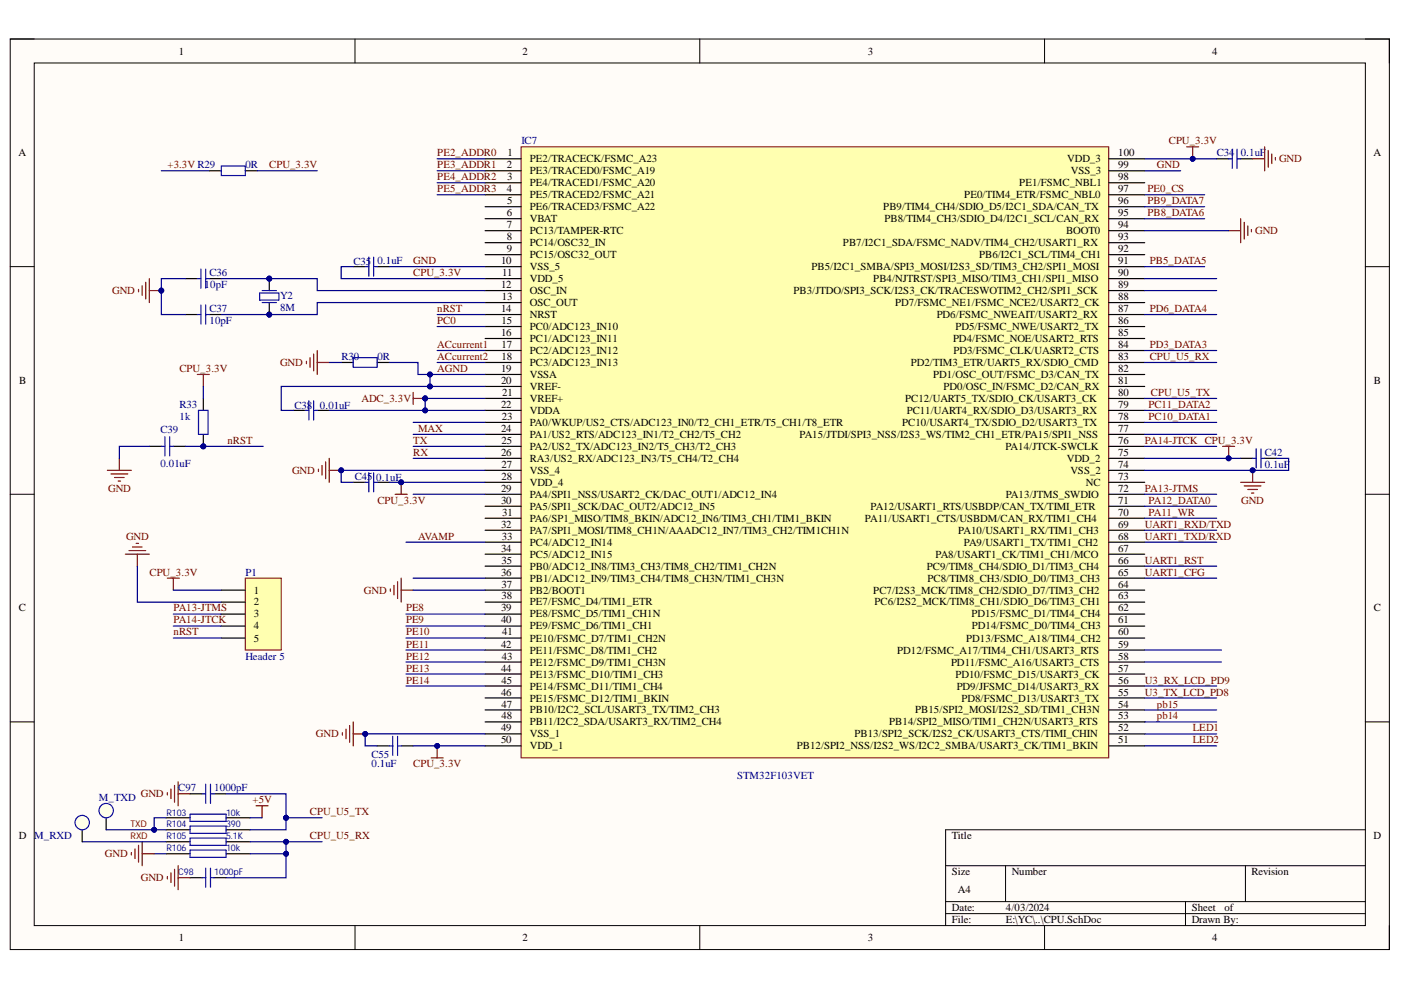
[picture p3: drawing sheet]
<svg xmlns="http://www.w3.org/2000/svg" width="297mm" height="210mm" viewBox="0 0 297 210" stroke-linecap="round" stroke-linejoin="round" font-family="sans-serif">
<defs><g id="words">
<g font-size="2.3">
<text x="37.9" y="11.6">1</text>
<text x="110.8" y="11.6">2</text>
<text x="184" y="11.6">3</text>
<text x="257" y="11.6">4</text>
<text x="3.9" y="33.1">A</text>
<text x="107.4" y="35.7">2</text>
<text x="107.6" y="33.1">1</text>
<text x="112.3" y="34.4">PE2/TRACECK/FSMC_A23</text>
<text x="226.3" y="34.4">VDD_3</text>
<text x="237.1" y="35.7">99</text>
<text x="237.1" y="33.1">100</text>
<text x="291.2" y="33.1">A</text>
<text x="107.4" y="40.7">4</text>
<text x="107.5" y="38.2">3</text>
<text x="112.3" y="36.9">PE3/TRACED0/FSMC_A19</text>
<text x="112.3" y="39.5">PE4/TRACED1/FSMC_A20</text>
<text x="216.1" y="39.5">PE1/FSMC_NBL1</text>
<text x="227" y="36.9">VSS_3</text>
<text x="237.1" y="40.7">97</text>
<text x="237.1" y="38.2">98</text>
<text x="107.4" y="45.8">6</text>
<text x="107.5" y="43.3">5</text>
<text x="112.3" y="42">PE5/TRACED2/FSMC_A21</text>
<text x="112.3" y="44.5">PE6/TRACED3/FSMC_A22</text>
<text x="112.3" y="47.1">VBAT</text>
<text x="187.3" y="44.5">PB9/TIM4_CH4/SDIO_D5/I2C1_SDA/CAN_TX</text>
<text x="187.5" y="47.1">PB8/TIM4_CH3/SDIO_D4/I2C1_SCL/CAN_RX</text>
<text x="204.4" y="42">PE0/TIM4_ETR/FSMC_NBL0</text>
<text x="237.1" y="45.8">95</text>
<text x="237.1" y="43.3">96</text>
<text x="107.4" y="48.3">7</text>
<text x="107.4" y="51">8</text>
<text x="107.4" y="53.5">9</text>
<text x="112.3" y="49.7">PC13/TAMPER-RTC</text>
<text x="112.3" y="52.2">PC14/OSC32_IN</text>
<text x="178.7" y="52.2">PB7/I2C1_SDA/FSMC_NADV/TIM4_CH2/USART1_RX</text>
<text x="226" y="49.7">BOOT0</text>
<text x="237.1" y="53.5">92</text>
<text x="237.1" y="51">93</text>
<text x="237.1" y="48.3">94</text>
<text x="106.2" y="56">10</text>
<text x="106.5" y="58.6">11</text>
<text x="112.3" y="54.8">PC15/OSC32_OUT</text>
<text x="112.3" y="57.3">VSS_5</text>
<text x="112.3" y="59.8">VDD_5</text>
<text x="172" y="57.3">PB5/I2C1_SMBA/SPI3_MOSI/I2S3_SD/TIM3_CH2/SPI1_MOSI</text>
<text x="185.2" y="59.8">PB4/NJTRST/SPI3_MISO/TIM3_CH1/SPI1_MISO</text>
<text x="207.6" y="54.8">PB6/I2C1_SCL/TIM4_CH1</text>
<text x="237.1" y="58.6">90</text>
<text x="237.1" y="56">91</text>
<text x="106.2" y="61.1">12</text>
<text x="106.4" y="63.6">13</text>
<text x="112.3" y="62.4">OSC_IN</text>
<text x="112.3" y="64.9">OSC_OUT</text>
<text x="168.2" y="62.4">PB3/JTDO/SPI3_SCK/I2S3_CK/TRACESWOTIM2_CH2/SPI1_SCK</text>
<text x="189.8" y="64.9">PD7/FSMC_NE1/FSMC_NCE2/USART2_CK</text>
<text x="237.1" y="63.6">88</text>
<text x="237.1" y="61.1">89</text>
<text x="106.2" y="66.2">14</text>
<text x="106.2" y="71.2">16</text>
<text x="106.3" y="68.7">15</text>
<text x="112.3" y="67.4">NRST</text>
<text x="112.3" y="70">PC0/ADC123_IN10</text>
<text x="198.6" y="67.4">PD6/FSMC_NWEAIT/USART2_RX</text>
<text x="202.6" y="70">PD5/FSMC_NWE/USART2_TX</text>
<text x="237.1" y="71.2">85</text>
<text x="237.1" y="68.7">86</text>
<text x="237.1" y="66.2">87</text>
<text x="106.3" y="73.8">17</text>
<text x="106.3" y="76.3">18</text>
<text x="112.3" y="72.5">PC1/ADC123_IN11</text>
<text x="112.3" y="75">PC2/ADC123_IN12</text>
<text x="112.3" y="77.6">PC3/ADC123_IN13</text>
<text x="193.1" y="77.6">PD2/TIM3_ETR/UART5_RX/SDIO_CMD</text>
<text x="202.1" y="72.5">PD4/FSMC_NOE/USART2_RTS</text>
<text x="202.2" y="75">PD3/FSMC_CLK/UASRT2_CTS</text>
<text x="237.1" y="76.3">83</text>
<text x="237.1" y="73.8">84</text>
<text x="4.1" y="81.4">B</text>
<text x="106.2" y="78.9">19</text>
<text x="106.2" y="81.4">20</text>
<text x="106.5" y="83.9">21</text>
<text x="112.3" y="80.1">VSSA</text>
<text x="112.3" y="82.7">VREF-</text>
<text x="197.8" y="80.1">PD1/OSC_OUT/FSMC_D3/CAN_TX</text>
<text x="200" y="82.7">PD0/OSC_IN/FSMC_D2/CAN_RX</text>
<text x="237.1" y="83.9">80</text>
<text x="237.1" y="81.4">81</text>
<text x="237.1" y="78.9">82</text>
<text x="291.3" y="81.4">B</text>
<text x="106.2" y="86.5">22</text>
<text x="106.4" y="89">23</text>
<text x="112.3" y="85.2">VREF+</text>
<text x="112.3" y="87.7">VDDA</text>
<text x="191.9" y="85.2">PC12/UART5_TX/SDIO_CK/USART3_CK</text>
<text x="192.3" y="87.7">PC11/UART4_RX/SDIO_D3/USART3_RX</text>
<text x="237.1" y="89">78</text>
<text x="237.1" y="86.5">79</text>
<text x="106.2" y="91.5">24</text>
<text x="106.3" y="94.1">25</text>
<text x="112.3" y="90.3">PA0/WKUP/US2_CTS/ADC123_IN0/T2_CH1_ETR/T5_CH1/T8_ETR</text>
<text x="112.3" y="92.9">PA1/US2_RTS/ADC123_IN1/T2_CH2/T5_CH2</text>
<text x="112.3" y="95.4">PA2/US2_TX/ADC123_IN2/T5_CH3/T2_CH3</text>
<text x="169.5" y="92.9">PA15/JTDI/SPI3_NSS/I2S3_WS/TIM2_CH1_ETR/PA15/SPI1_NSS</text>
<text x="191.2" y="90.3">PC10/USART4_TX/SDIO_D2/USART3_TX</text>
<text x="213.2" y="95.4">PA14/JTCK-SWCLK</text>
<text x="237.1" y="94.1">76</text>
<text x="237.1" y="91.5">77</text>
<text x="106.2" y="96.7">26</text>
<text x="106.3" y="99.2">27</text>
<text x="106.3" y="101.8">28</text>
<text x="112.3" y="98">RA3/US2_RX/ADC123_IN3/T5_CH4/T2_CH4</text>
<text x="112.3" y="100.5">VSS_4</text>
<text x="226.2" y="98">VDD_2</text>
<text x="226.9" y="100.5">VSS_2</text>
<text x="237.1" y="101.8">73</text>
<text x="237.1" y="99.2">74</text>
<text x="237.1" y="96.7">75</text>
<text x="106.2" y="104.3">29</text>
<text x="106.2" y="106.8">30</text>
<text x="112.3" y="103">VDD_4</text>
<text x="112.3" y="105.6">PA4/SPI1_NSS/USART2_CK/DAC_OUT1/ADC12_IN4</text>
<text x="213.2" y="105.6">PA13/JTMS_SWDIO</text>
<text x="230.2" y="103">NC</text>
<text x="237.1" y="106.8">71</text>
<text x="237.1" y="104.3">72</text>
<text x="106.2" y="111.9">32</text>
<text x="106.5" y="109.4">31</text>
<text x="112.3" y="108.1">PA5/SPI1_SCK/DAC_OUT2/ADC12_IN5</text>
<text x="112.3" y="110.6">PA6/SP1_MISO/TIM8_BKIN/ADC12_IN6/TIM3_CH1/TIM1_BKIN</text>
<text x="112.3" y="113.2">PA7/SPI1_MOSI/TIM8_CH1N/AAADC12_IN7/TIM3_CH2/TIM1CH1N</text>
<text x="183.4" y="110.6">PA11/USART1_CTS/USBDM/CAN_RX/TIM1_CH4</text>
<text x="184.6" y="108.1">PA12/USART1_RTS/USBDP/CAN_TX/TIMI_ETR</text>
<text x="203.2" y="113.2">PA10/USART1_RX/TIM1_CH3</text>
<text x="237.1" y="111.9">69</text>
<text x="237.1" y="109.4">70</text>
<text x="106.2" y="117">34</text>
<text x="106.3" y="119.5">35</text>
<text x="106.4" y="114.4">33</text>
<text x="112.3" y="115.7">PC4/ADC12_IN14</text>
<text x="112.3" y="118.2">PC5/ADC12_IN15</text>
<text x="198.4" y="118.2">PA8/USART1_CK/TIM1_CH1/MCO</text>
<text x="204.4" y="115.7">PA9/USART1_TX/TIM1_CH2</text>
<text x="237.1" y="119.5">66</text>
<text x="237.1" y="117">67</text>
<text x="237.1" y="114.4">68</text>
<text x="53.8" y="125.8">1</text>
<text x="106.2" y="122">36</text>
<text x="106.3" y="124.6">37</text>
<text x="112.3" y="120.8">PB0/ADC12_IN8/TIM3_CH3/TIM8_CH2/TIM1_CH2N</text>
<text x="112.3" y="123.3">PB1/ADC12_IN9/TIM3_CH4/TIM8_CH3N/TIM1_CH3N</text>
<text x="112.3" y="125.8">PB2/BOOT1</text>
<text x="185.2" y="125.8">PC7/I2S3_MCK/TIM8_CH2/SDIO_D7/TIM3_CH2</text>
<text x="196.5" y="120.8">PC9/TIM8_CH4/SDIO_D1/TIM3_CH4</text>
<text x="196.7" y="123.3">PC8/TIM8_CH3/SDIO_D0/TIM3_CH3</text>
<text x="237.1" y="124.6">64</text>
<text x="237.1" y="122">65</text>
<text x="4" y="129.6">C</text>
<text x="53.8" y="128.4">2</text>
<text x="53.8" y="130.9">3</text>
<text x="106.2" y="129.6">39</text>
<text x="106.3" y="127.1">38</text>
<text x="112.3" y="128.4">PE7/FSMC_D4/TIM1_ETR</text>
<text x="112.3" y="130.9">PE8/FSMC_D5/TIM1_CH1N</text>
<text x="185.4" y="128.4">PC6/I2S2_MCK/TIM8_CH1/SDIO_D6/TIM3_CH1</text>
<text x="206" y="130.9">PD15/FSMC_D1/TIM4_CH4</text>
<text x="237.1" y="129.6">62</text>
<text x="237.1" y="127.1">63</text>
<text x="291.3" y="129.6">C</text>
<text x="53.8" y="133.4">4</text>
<text x="53.8" y="136.1">5</text>
<text x="106.2" y="132.2">40</text>
<text x="106.2" y="137.3">42</text>
<text x="106.5" y="134.7">41</text>
<text x="112.3" y="133.4">PE9/FSMC_D6/TIM1_CH1</text>
<text x="112.3" y="136.1">PE10/FSMC_D7/TIM1_CH2N</text>
<text x="204.9" y="136.1">PD13/FSMC_A18/TIM4_CH2</text>
<text x="206.1" y="133.4">PD14/FSMC_D0/TIM4_CH3</text>
<text x="237.1" y="137.3">59</text>
<text x="237.1" y="134.7">60</text>
<text x="237.1" y="132.2">61</text>
<text x="106.2" y="142.4">44</text>
<text x="106.4" y="139.9">43</text>
<text x="112.3" y="138.6">PE11/FSMC_D8/TIM1_CH2</text>
<text x="112.3" y="141.1">PE12/FSMC_D9/TIM1_CH3N</text>
<text x="112.3" y="143.7">PE13/FSMC_D10/TIM1_CH3</text>
<text x="190.2" y="138.6">PD12/FSMC_A17/TIM4_CH1/USART3_RTS</text>
<text x="201.7" y="141.1">PD11/FSMC_A16/USART3_CTS</text>
<text x="202.6" y="143.7">PD10/FSMC_D15/USART3_CK</text>
<text x="237.1" y="142.4">57</text>
<text x="237.1" y="139.9">58</text>
<text x="106.2" y="147.5">46</text>
<text x="106.3" y="144.9">45</text>
<text x="112.3" y="146.2">PE14/FSMC_D11/TIM1_CH4</text>
<text x="112.3" y="148.7">PE15/FSMC_D12/TIM1_BKIN</text>
<text x="202.8" y="146.2">PD9/JFSMC_D14/USART3_RX</text>
<text x="203.9" y="148.7">PD8/FSMC_D13/USART3_TX</text>
<text x="237.1" y="147.5">55</text>
<text x="237.1" y="144.9">56</text>
<text x="106.2" y="155.1">49</text>
<text x="106.3" y="150">47</text>
<text x="106.3" y="152.5">48</text>
<text x="112.3" y="151.3">PB10/I2C2_SCL/USART3_TX/TIM2_CH3</text>
<text x="112.3" y="153.8">PB11/I2C2_SDA/USART3_RX/TIM2_CH4</text>
<text x="188.5" y="153.8">PB14/SPI2_MISO/TIM1_CH2N/USART3_RTS</text>
<text x="194" y="151.3">PB15/SPI2_MOSI/I2S2_SD/TIM1_CH3N</text>
<text x="237.1" y="155.1">52</text>
<text x="237.1" y="152.5">53</text>
<text x="237.1" y="150">54</text>
<text x="106.2" y="157.6">50</text>
<text x="112.3" y="156.3">VSS_1</text>
<text x="112.3" y="158.9">VDD_1</text>
<text x="168.9" y="158.9">PB12/SPI2_NSS/I2S2_WS/I2C2_SMBA/USART3_CK/TIM1_BKIN</text>
<text x="181.2" y="156.3">PB13/SPI2_SCK/I2S2_CK/USART3_CTS/TIMI_CHIN</text>
<text x="237.1" y="157.6">51</text>
<text x="4" y="177.9">D</text>
<text x="201.8" y="177.9">Title</text>
<text x="291.2" y="177.9">D</text>
<text x="201.8" y="185.6">Size</text>
<text x="214.5" y="185.6">Number</text>
<text x="265.3" y="185.6">Revision</text>
<text x="203.1" y="189.4">A4</text>
<text x="201.8" y="193.2">Date:</text>
<text x="201.8" y="195.7">File:</text>
<text x="213.2" y="193.2">4/03/2024</text>
<text x="213.2" y="195.7">E:\YC\..\CPU.SchDoc</text>
<text x="252.7" y="193.2">Sheet</text>
<text x="252.7" y="195.7">Drawn By:</text>
<text x="259.6" y="193.2">of</text>
<text x="37.9" y="199.5">1</text>
<text x="110.8" y="199.5">2</text>
<text x="184" y="199.5">3</text>
<text x="257" y="199.5">4</text>
</g>
<g font-size="2.3" fill="#800000">
<text x="35.5" y="35.7">+3.3V R29</text>
<text x="57.1" y="35.7">CPU_3.3V</text>
<text x="92.7" y="33.1">PE2_ADDR0</text>
<text x="92.7" y="35.7">PE3_ADDR1</text>
<text x="245.3" y="35.7">GND</text>
<text x="247.8" y="30.6">CPU_3.3V</text>
<text x="271.2" y="34.4">GND</text>
<text x="92.7" y="38.2">PE4_ADDR2</text>
<text x="92.7" y="40.7">PE5_ADDR3</text>
<text x="243.3" y="40.7">PE0_CS</text>
<text x="243.3" y="43.3">PB9_DATA7</text>
<text x="243.3" y="45.8">PB8_DATA6</text>
<text x="266.1" y="49.7">GND</text>
<text x="87.6" y="56">GND</text>
<text x="87.6" y="58.6">CPU_3.3V</text>
<text x="243.8" y="56">PB5_DATA5</text>
<text x="23.8" y="62.4">GND</text>
<text x="92.7" y="66.2">nRST</text>
<text x="92.7" y="68.7">PC0</text>
<text x="243.8" y="66.2">PD6_DATA4</text>
<text x="59.4" y="77.6">GND</text>
<text x="92.7" y="73.8">ACcurrent1</text>
<text x="92.7" y="76.3">ACcurrent2</text>
<text x="243.8" y="76.3">CPU_U5_RX</text>
<text x="243.8" y="73.8">PD3_DATA3</text>
<text x="38.1" y="78.9">CPU_3.3V</text>
<text x="92.7" y="78.9">AGND</text>
<text x="244" y="83.9">CPU_U5_TX</text>
<text x="76.6" y="85.2">ADC_3.3V</text>
<text x="243.5" y="89">PC10_DATA1</text>
<text x="243.5" y="86.5">PC11_DATA2</text>
<text x="48.2" y="94.1">nRST</text>
<text x="87.6" y="94.1">TX</text>
<text x="88.6" y="91.5">MAX</text>
<text x="242.8" y="94.1">PA14-JTCK CPU_3.3V</text>
<text x="61.9" y="100.5">GND</text>
<text x="87.6" y="96.7">RX</text>
<text x="22.9" y="104.3">GND</text>
<text x="80" y="106.8">CPU_3.3V</text>
<text x="242.8" y="104.3">PA13-JTMS</text>
<text x="243.5" y="106.8">PA12_DATA0</text>
<text x="263.1" y="106.8">GND</text>
<text x="242.8" y="111.9">UART1_RXD/TXD</text>
<text x="243.5" y="109.4">PA11_WR</text>
<text x="26.7" y="114.4">GND</text>
<text x="88.6" y="114.4">AVAMP</text>
<text x="242.8" y="114.4">UART1_TXD/RXD</text>
<text x="242.8" y="119.5">UART1_RST</text>
<text x="31.7" y="122">CPU_3.3V</text>
<text x="77.1" y="125.8">GND</text>
<text x="242.8" y="122">UART1_CFG</text>
<text x="36.8" y="129.6">PA13-JTMS</text>
<text x="86.1" y="129.6">PE8</text>
<text x="36.8" y="132.2">PA14-JTCK</text>
<text x="36.8" y="134.7">nRST</text>
<text x="86.1" y="132.2">PE9</text>
<text x="86.1" y="134.7">PE10</text>
<text x="86.1" y="137.3">PE11</text>
<text x="86.1" y="139.9">PE12</text>
<text x="86.1" y="142.4">PE13</text>
<text x="86.1" y="144.9">PE14</text>
<text x="242.8" y="147.5">U3_TX_LCD_PD8</text>
<text x="242.8" y="144.9">U3_RX_LCD_PD9</text>
<text x="245.3" y="150">pb15</text>
<text x="245.3" y="152.5">pb14</text>
<text x="252.9" y="155.1">LED1</text>
<text x="67" y="156.3">GND</text>
<text x="252.9" y="157.6">LED2</text>
<text x="87.6" y="162.7">CPU_3.3V</text>
<text x="29.9" y="169">GND</text>
<text x="53.5" y="170.3">+5V</text>
<text x="65.7" y="172.8">CPU_U5_TX</text>
<text x="65.7" y="177.9">CPU_U5_RX</text>
<text x="22.2" y="181.8">GND</text>
<text x="29.9" y="186.9">GND</text>
</g>
<g font-size="2.3" fill="#000080">
<text x="52" y="35.7">0R</text>
<text x="110.6" y="30.6">IC7</text>
<text x="258" y="33.1">C34</text>
<text x="263.1" y="33.1">0.1uF</text>
<text x="44.4" y="58.6">C36</text>
<text x="74.9" y="56.3">C35</text>
<text x="80" y="56">0.1uF</text>
<text x="43.4" y="61.1">10pF</text>
<text x="59.4" y="63.4">Y2</text>
<text x="59.4" y="65.9">8M</text>
<text x="44.4" y="68.7">10pF</text>
<text x="44.4" y="66.2">C37</text>
<text x="72.4" y="76.3">R3</text>
<text x="75" y="76.3">0</text>
<text x="80" y="76.3">0R</text>
<text x="38.1" y="86.5">R33</text>
<text x="38.1" y="89">1k</text>
<text x="62.4" y="86.7">C38</text>
<text x="67.8" y="86.7">0.01uF</text>
<text x="34" y="91.8">C39</text>
<text x="34" y="99">0.01uF</text>
<text x="75.2" y="101.8">C45</text>
<text x="268.1" y="99.2">0.1uF</text>
<text x="268.1" y="96.7">C42</text>
<text x="79.8" y="102">0.1uF</text>
<text x="52" y="122">P1</text>
<text x="52" y="139.9">Header 5</text>
<text x="78.7" y="160.7">C55</text>
<text x="37.8" y="167.8">C97</text>
<text x="45.4" y="167.8">1000pF</text>
<text x="78.7" y="162.7">0.1uF</text>
<text x="156.3" y="165.2">STM32F103VET</text>
<text x="21" y="169.8">M_TXD</text>
<text x="7.3" y="177.9">M_RXD</text>
</g>
<g font-size="1.9" fill="#000080">
<text x="35.3" y="172.9">R103</text>
<text x="48" y="172.9">10k</text>
<text x="35.3" y="178">R105</text>
<text x="35.3" y="175.4">R104</text>
<text x="48" y="178">5.1K</text>
<text x="48" y="175.4">390</text>
<text x="35.3" y="180.5">R106</text>
<text x="37.8" y="185.6">C98</text>
<text x="45.4" y="185.6">1000pF</text>
<text x="48" y="180.5">10k</text>
</g>
<g font-size="1.9" fill="#800000">
<text x="27.7" y="175.4">TXD</text>
<text x="27.7" y="178">RXD</text>
</g>
</g></defs>
<path d="M2.2 8.3h292.4v193h-292.4z" fill-rule="evenodd" fill="#fffcf8"/>
<path d="M2.2 8.3h292.4v193h-292.4z" fill="none" stroke="#000" stroke-width=".21"/>
<path d="M7.3 13.4h282.2v182.8h-282.2z" fill-rule="evenodd" fill="#fffcf8"/>
<g fill="none" stroke="#000" stroke-width=".21">
<path d="M2.2 8.3h5.1M7.3 13.4h282.2v182.8h-282.2zM75.3 8.3v5M148.4 8.3v5M221.5 8.3v5.1M289.5 8.3h5.1v5.1M2.2 56.5h5.1M289.5 56.5h5.1M2.2 104.8h5.1M289.5 104.8h5.1M2.2 153.1h5.1M289.5 153.1h5.1"/>
<path d="M289.5 175.9h-89v20.3M75.3 196.2v5.1M148.4 196.2v5.1M200.5 183.6h89M200.5 191.2h89M200.5 193.7h89M213.2 183.6v7.6M221.5 196.2v5.1M251.3 191.2v5M264.1 183.6v7.6M294.6 196.2v5.1"/>
</g>
<path d="M39.3 59.1h2.5M44.4 59.1h2.5M74.9 56.5h2.5M80 56.5h2.5M39.3 66.7h2.5M44.4 66.7h2.5M62.2 87h2.5M67.3 87h2.5M74.9 102.3h2.5M80 102.3h2.5" fill="none" stroke="#000" stroke-width=".25"/>
<g fill="none" stroke="#00f" stroke-width=".25">
<path d="M41.8 59.1h.8M42.6 57v4.1M43.6 57v4.1M43.6 59.1h.8M77.4 56.5h.8M78.2 54.5v4.1M79.2 54.5v4.1M79.2 56.5h.8M41.8 66.7h.8M42.6 64.7v4M43.6 64.7v4M43.6 66.7h.8"/>
<path d="M64.7 87h.8M65.5 85v4.1M66.5 85v4.1M66.5 87h.8M77.4 102.3h.8M78.2 100.2v4.1M79.2 100.2v4.1M79.2 102.3h.8"/>
</g>
<path d="M30.9 59.8v3.6M31.7 59.1v5.1M29.4 61.4v.5M30.1 60.6v2M31.7 61.6h2.5" fill="none" stroke="#800000" stroke-width=".25"/>
<circle cx="34.2" cy="61.6" r=".51" fill="#000080"/>
<circle cx="34.2" cy="61.6" r=".51" fill="none" stroke="#000080" stroke-width=".21"/>
<path d="M65 76.6v.5M65.7 75.8v2.1M66.5 75.1v3.5M67.3 74.3v5.1M67.3 76.9h2.5M72.6 155.3v.6M73.4 154.6v2M74.1 153.8v3.6M74.9 153.1v5M74.9 155.6h2.5" fill="none" stroke="#800000" stroke-width=".25"/>
<path d="M72.3 76.9h2.6M80 76.9h2.5M80 158.1h2.5M85.1 158.1h2.5" fill="none" stroke="#000" stroke-width=".25"/>
<path d="M74.9 75.8h5.1v2.1h-5.1zM82.5 158.1h.8M83.3 156.1v4.1M84.3 156.1v4.1M84.3 158.1h.8" fill="none" stroke="#00f" stroke-width=".25"/>
<circle cx="77.4" cy="155.6" r=".51" fill="#000080"/>
<circle cx="77.4" cy="155.6" r=".51" fill="none" stroke="#000080" stroke-width=".21"/>
<path d="M67.5 99.5v.5M68.3 98.7v2M69 97.9v3.6M69.8 97.2v5.1M69.8 99.7h2.5" fill="none" stroke="#800000" stroke-width=".25"/>
<circle cx="72.3" cy="99.7" r=".51" fill="#000080"/>
<circle cx="72.3" cy="99.7" r=".51" fill="none" stroke="#000080" stroke-width=".21"/>
<path d="M263 97.2h2.6M268.1 97.2h2.6" fill="none" stroke="#000" stroke-width=".25"/>
<path d="M265.6 97.2h.7M266.3 95.2v4M267.4 95.2v4M267.4 97.2h.7" fill="none" stroke="#00f" stroke-width=".25"/>
<path d="M265.6 99.7v2.6M263 102.3h5.1M263.8 103h3.6M264.6 103.8h2M265.3 104.5h.5" fill="none" stroke="#800000" stroke-width=".25"/>
<circle cx="265.6" cy="99.7" r=".51" fill="#000080"/>
<circle cx="265.6" cy="99.7" r=".51" fill="none" stroke="#000080" stroke-width=".21"/>
<path d="M258 33.7h2.5M263 33.7h2.6" fill="none" stroke="#000" stroke-width=".25"/>
<path d="M260.5 33.7h.8M261.3 31.6v4.1M262.3 31.6v4.1M262.3 33.7h.7" fill="none" stroke="#00f" stroke-width=".25"/>
<path d="M265.6 33.7h2.5M268.1 31.1v5.1M268.9 31.9v3.6M269.6 32.7v2M270.4 33.4v.5M260.5 48.9h2.5M263 46.4v5.1M263.8 47.1v3.6M264.6 47.9v2M265.3 48.7v.5M92.7 158.1v2.6M91.4 160.7h2.6" fill="none" stroke="#800000" stroke-width=".25"/>
<circle cx="92.7" cy="158.1" r=".51" fill="#000080"/>
<circle cx="92.7" cy="158.1" r=".51" fill="none" stroke="#000080" stroke-width=".21"/>
<path d="M83.8 104.8h2.5M85.1 102.3v2.5" fill="none" stroke="#800000" stroke-width=".25"/>
<circle cx="85.1" cy="102.3" r=".51" fill="#000080"/>
<circle cx="85.1" cy="102.3" r=".51" fill="none" stroke="#000080" stroke-width=".21"/>
<path d="M87.6 83.2v2.5M87.6 84.5h2.5" fill="none" stroke="#800000" stroke-width=".25"/>
<circle cx="90.1" cy="84.5" r=".51" fill="#000080"/>
<circle cx="90.1" cy="84.5" r=".51" fill="none" stroke="#000080" stroke-width=".21"/>
<path d="M251.6 31.1h2.5M252.9 31.1v2.6" fill="none" stroke="#800000" stroke-width=".25"/>
<circle cx="252.9" cy="33.7" r=".51" fill="#000080"/>
<circle cx="252.9" cy="33.7" r=".51" fill="none" stroke="#000080" stroke-width=".21"/>
<path d="M259.2 94.6h2.6M260.5 94.6v2.6" fill="none" stroke="#800000" stroke-width=".25"/>
<circle cx="260.5" cy="97.2" r=".51" fill="#000080"/>
<circle cx="260.5" cy="97.2" r=".51" fill="none" stroke="#000080" stroke-width=".21"/>
<path d="M82.8 124.9v.5M83.5 124.1v2M84.3 123.3v3.6M85.1 122.6v5.1M85.1 125.1h2.5" fill="none" stroke="#800000" stroke-width=".25"/>
<path d="M110.5 31.1h124.6v129.6h-124.6z" fill-rule="evenodd" fill="#ffffb0"/>
<path d="M110.5 31.1h124.6v129.6h-124.6z" fill="none" stroke="#800000" stroke-width=".21"/>
<g fill="none" stroke="#000" stroke-width=".25">
<path d="M102.9 33.7h7.6M102.9 36.2h7.6M102.9 38.8h7.6M235.1 33.7h7.6M235.1 36.2h7.6M235.1 38.8h7.6M102.9 41.3h7.6M102.9 43.8h7.6M102.9 46.4h7.6M102.9 48.9h7.6M102.9 51.5h7.6M102.9 54h7.6"/>
<path d="M102.9 56.5h7.6M102.9 59.1h7.6M235.1 41.3h7.6M235.1 43.8h7.6M235.1 46.4h7.6M235.1 48.9h7.6M235.1 51.5h7.6M235.1 54h7.6M235.1 56.5h7.6M235.1 59.1h7.6M102.9 61.6h7.6M102.9 64.2h7.6"/>
<path d="M102.9 66.7h7.6M102.9 69.2h7.6M102.9 71.8h7.6M102.9 74.3h7.6M102.9 76.9h7.6M102.9 79.4h7.6M235.1 61.6h7.6M235.1 64.2h7.6M235.1 66.7h7.6M235.1 69.2h7.6M235.1 71.8h7.6M235.1 74.3h7.6"/>
<path d="M235.1 76.9h7.6M235.1 79.4h7.6M102.9 81.9h7.6M102.9 84.5h7.6M102.9 87h7.6M102.9 89.6h7.6M102.9 92.1h7.6M102.9 94.6h7.6M102.9 97.2h7.6M102.9 99.7h7.6M235.1 81.9h7.6M235.1 84.5h7.6"/>
<path d="M235.1 87h7.6M235.1 89.6h7.6M235.1 92.1h7.6M235.1 97.2h7.6M235.1 99.7h7.6M235.1 94.6h7.6M102.9 102.3h7.6M102.9 104.8h7.6M102.9 107.3h7.6M102.9 109.9h7.6M102.9 112.4h7.6M102.9 115h7.6"/>
<path d="M102.9 117.5h7.6M235.1 102.3h7.6M235.1 104.8h7.6M235.1 107.3h7.6M235.1 109.9h7.6M235.1 112.4h7.6M235.1 115h7.6M235.1 117.5h7.6M102.9 120h7.6M102.9 122.6h7.6M102.9 125.1h7.6M102.9 127.7h7.6"/>
<path d="M102.9 130.2h7.6M102.9 132.7h7.6M102.9 135.3h7.6M102.9 137.8h7.6M235.1 120h7.6M235.1 122.6h7.6M235.1 125.1h7.6M235.1 130.2h7.6M235.1 132.7h7.6M235.1 135.3h7.6M235.1 137.8h7.6M235.1 127.7h7.6"/>
<path d="M102.9 140.4h7.6M102.9 142.9h7.6M102.9 145.4h7.6M102.9 148h7.6M102.9 150.5h7.6M102.9 153.1h7.6M102.9 155.6h7.6M102.9 158.1h7.6M235.1 140.4h7.6M235.1 142.9h7.6M235.1 145.4h7.6M235.1 148h7.6"/>
<path d="M235.1 150.5h7.6M235.1 153.1h7.6M235.1 155.6h7.6M235.1 158.1h7.6"/>
</g>
<circle cx="57.1" cy="59.1" r=".51" fill="#000080"/>
<circle cx="57.1" cy="59.1" r=".51" fill="none" stroke="#000080" stroke-width=".21"/>
<circle cx="57.1" cy="66.7" r=".51" fill="#000080"/>
<circle cx="57.1" cy="66.7" r=".51" fill="none" stroke="#000080" stroke-width=".21"/>
<path d="M57.1 59.1v2.5" fill="none" stroke="#000" stroke-width=".25"/>
<circle cx="57.1" cy="59.1" r=".51" fill="#000080"/>
<circle cx="57.1" cy="59.1" r=".51" fill="none" stroke="#000080" stroke-width=".21"/>
<path d="M57.1 64.2v2.5" fill="none" stroke="#000" stroke-width=".25"/>
<circle cx="57.1" cy="66.7" r=".51" fill="#000080"/>
<circle cx="57.1" cy="66.7" r=".51" fill="none" stroke="#000080" stroke-width=".21"/>
<path d="M55.1 62.1h4v1.5h-4zM55.6 61.6h3M55.6 64.2h3" fill="none" stroke="#00f" stroke-width=".25"/>
<path d="M22.8 99.7h5M25.3 97.2v2.5M23.5 100.5h3.6M24.3 101.2h2M25.1 102h.5" fill="none" stroke="#800000" stroke-width=".25"/>
<circle cx="43.1" cy="94.6" r=".51" fill="#000080"/>
<circle cx="43.1" cy="94.6" r=".51" fill="none" stroke="#000080" stroke-width=".21"/>
<path d="M43.1 84.5v2.5M43.1 92.1v2.5" fill="none" stroke="#000" stroke-width=".25"/>
<circle cx="43.1" cy="94.6" r=".51" fill="#000080"/>
<circle cx="43.1" cy="94.6" r=".51" fill="none" stroke="#000080" stroke-width=".21"/>
<path d="M34.2 94.6h.8M35 92.6v4.1M36 92.6v4.1M36 94.6h.7M42.1 87h2v5.1h-2z" fill="none" stroke="#00f" stroke-width=".25"/>
<path d="M41.8 79.4h2.6M43.1 79.4v2.5" fill="none" stroke="#800000" stroke-width=".25"/>
<path d="M31.7 94.6h2.5M36.7 94.6h2.6" fill="none" stroke="#000" stroke-width=".25"/>
<path d="M52 122.6h7.6v15.2h-7.6z" fill-rule="evenodd" fill="#ffffb0"/>
<path d="M52 122.6h7.6v15.2h-7.6z" fill="none" stroke="#800000" stroke-width=".21"/>
<path d="M44.4 36.2h2.5M52 36.2h2.5M46.9 125.1h5.1M46.9 127.7h5.1M46.9 130.2h5.1M46.9 132.7h5.1M46.9 135.3h5.1" fill="none" stroke="#000" stroke-width=".25"/>
<path d="M26.6 117.5h5.1M27.3 116.7h3.6M28.1 116h2M28.9 115.2h.5M29.1 117.5v2.5M35.5 122.6h2.5M36.7 122.6v2.5" fill="none" stroke="#800000" stroke-width=".25"/>
<path d="M46.9 35.2h5.1v2h-5.1z" fill="none" stroke="#00f" stroke-width=".25"/>
<path d="M39.3 59.1h-5.1v7.6h5.1M92.7 76.9h10.2M31.7 94.6h-6.4v2.6M29.1 120v7.7h17.8" fill="none" stroke="#000080" stroke-width=".25"/>
<circle cx="34.2" cy="61.6" r=".51" fill="#000080"/>
<circle cx="34.2" cy="61.6" r=".51" fill="none" stroke="#000080" stroke-width=".21"/>
<path d="M34.2 36.2h10.2M39.3 94.6h16.5M36.7 135.3h10.2M36.7 132.7h10.2M36.7 130.2h10.2M36.7 125.1h10.2" fill="none" stroke="#000080" stroke-width=".25"/>
<circle cx="43.1" cy="94.6" r=".51" fill="#000080"/>
<circle cx="43.1" cy="94.6" r=".51" fill="none" stroke="#000080" stroke-width=".21"/>
<path d="M102.9 64.2h-35.6v2.5h-20.4" fill="none" stroke="#000080" stroke-width=".25"/>
<circle cx="57.1" cy="66.7" r=".51" fill="#000080"/>
<circle cx="57.1" cy="66.7" r=".51" fill="none" stroke="#000080" stroke-width=".21"/>
<path d="M46.9 59.1h20.4v2.5h35.6" fill="none" stroke="#000080" stroke-width=".25"/>
<circle cx="57.1" cy="59.1" r=".51" fill="#000080"/>
<circle cx="57.1" cy="59.1" r=".51" fill="none" stroke="#000080" stroke-width=".21"/>
<path d="M54.5 36.2h12.8M69.8 76.9h2.5M102.9 99.7h-30.6v2.6h2.6" fill="none" stroke="#000080" stroke-width=".25"/>
<circle cx="72.3" cy="99.7" r=".51" fill="#000080"/>
<circle cx="72.3" cy="99.7" r=".51" fill="none" stroke="#000080" stroke-width=".21"/>
<path d="M74.9 56.5h-2.6v2.6h30.6M102.9 155.6h-25.5v2.5h2.6" fill="none" stroke="#000080" stroke-width=".25"/>
<circle cx="77.4" cy="155.6" r=".51" fill="#000080"/>
<circle cx="77.4" cy="155.6" r=".51" fill="none" stroke="#000080" stroke-width=".21"/>
<path d="M82.5 102.3h20.4" fill="none" stroke="#000080" stroke-width=".25"/>
<circle cx="85.1" cy="102.3" r=".51" fill="#000080"/>
<circle cx="85.1" cy="102.3" r=".51" fill="none" stroke="#000080" stroke-width=".21"/>
<path d="M82.5 56.5h20.4M86.1 137.8h16.8M86.1 135.3h16.8M86.1 132.7h16.8M86.1 130.2h16.8M86.1 145.4h16.8M86.1 142.9h16.8M86.1 140.4h16.8M87.6 158.1h15.3" fill="none" stroke="#000080" stroke-width=".25"/>
<circle cx="92.7" cy="158.1" r=".51" fill="#000080"/>
<circle cx="92.7" cy="158.1" r=".51" fill="none" stroke="#000080" stroke-width=".21"/>
<path d="M87.6 97.2h15.3M87.6 94.6h15.3M87.6 92.1h15.3M87.6 89.6h15.3M90.1 84.5h12.8M87.6 104.8h15.3M87.6 125.1h15.3M87.6 122.6h15.3" fill="none" stroke="#000080" stroke-width=".25"/>
<circle cx="90.1" cy="84.5" r=".51" fill="#000080"/>
<circle cx="90.1" cy="84.5" r=".51" fill="none" stroke="#000080" stroke-width=".21"/>
<g fill="none" stroke="#000080" stroke-width=".25">
<path d="M92.7 38.8h10.2M92.7 36.2h10.2M92.7 33.7h10.2M92.7 41.3h10.2M92.7 74.3h10.2M92.7 69.2h10.2M92.7 66.7h10.2M270.7 97.2h2.5v2.5h-30.5M242.7 115h15.3M242.7 112.4h15.3M242.7 109.9h15.3M242.7 107.3h15.3"/>
<path d="M242.7 104.8h15.3M242.7 122.6h15.3M242.7 120h15.3M242.7 158.1h15.3M242.7 155.6h15.3M242.7 153.1h15.3M242.7 150.5h15.3M242.7 148h15.3M242.7 145.4h15.3"/>
</g>
<circle cx="265.6" cy="99.7" r=".51" fill="#000080"/>
<circle cx="265.6" cy="99.7" r=".51" fill="none" stroke="#000080" stroke-width=".21"/>
<path d="M242.7 97.2h20.3" fill="none" stroke="#000080" stroke-width=".25"/>
<circle cx="260.5" cy="97.2" r=".51" fill="#000080"/>
<circle cx="260.5" cy="97.2" r=".51" fill="none" stroke="#000080" stroke-width=".21"/>
<g fill="none" stroke="#000080" stroke-width=".25">
<path d="M242.7 33.7h15.3M242.7 36.2h7.6M242.7 59.1h15.3M242.7 56.5h12.7M242.7 48.9h17.8M242.7 46.4h12.7M242.7 43.8h12.7M242.7 41.3h12.7M242.7 76.9h15.3M242.7 74.3h15.3M242.7 66.7h15.3M242.7 61.6h15.3"/>
<path d="M242.7 94.6h15.3M242.7 92.1h15.3M242.7 89.6h15.3M242.7 87h15.3M242.7 84.5h15.3"/>
</g>
<circle cx="252.9" cy="33.7" r=".51" fill="#000080"/>
<circle cx="252.9" cy="33.7" r=".51" fill="none" stroke="#000080" stroke-width=".21"/>
<path d="M43.1 81.9v2.6M90.1 84.5v2.5" fill="none" stroke="#000080" stroke-width=".25"/>
<circle cx="90.1" cy="84.5" r=".51" fill="#000080"/>
<circle cx="90.1" cy="84.5" r=".51" fill="none" stroke="#000080" stroke-width=".21"/>
<circle cx="90.1" cy="87" r=".51" fill="#000080"/>
<circle cx="90.1" cy="87" r=".51" fill="none" stroke="#000080" stroke-width=".21"/>
<path d="M91.2 79.4v2.5" fill="none" stroke="#000080" stroke-width=".25"/>
<circle cx="91.2" cy="79.4" r=".51" fill="#000080"/>
<circle cx="91.2" cy="79.4" r=".51" fill="none" stroke="#000080" stroke-width=".21"/>
<circle cx="91.2" cy="81.9" r=".51" fill="#000080"/>
<circle cx="91.2" cy="81.9" r=".51" fill="none" stroke="#000080" stroke-width=".21"/>
<path d="M102.9 81.9h-43.3v5.1h2.6M86.1 115h16.8" fill="none" stroke="#000080" stroke-width=".25"/>
<circle cx="91.2" cy="81.9" r=".51" fill="#000080"/>
<circle cx="91.2" cy="81.9" r=".51" fill="none" stroke="#000080" stroke-width=".21"/>
<path d="M69.8 87h33.1" fill="none" stroke="#000080" stroke-width=".25"/>
<circle cx="90.1" cy="87" r=".51" fill="#000080"/>
<circle cx="90.1" cy="87" r=".51" fill="none" stroke="#000080" stroke-width=".21"/>
<path d="M82.5 76.9h6.1v2.5h14.3" fill="none" stroke="#000080" stroke-width=".25"/>
<circle cx="91.2" cy="79.4" r=".51" fill="#000080"/>
<circle cx="91.2" cy="79.4" r=".51" fill="none" stroke="#000080" stroke-width=".21"/>
<path d="M242.7 137.8h16.3M242.7 140.4h16.3M53 178.5h7.6v2.5h-7.6" fill="none" stroke="#000080" stroke-width=".25"/>
<path d="M35.2 178.5h5.1M35.2 175.9h5.1M35.2 173.4h5.1M47.9 178.5h5.1M47.9 175.9h5.1M47.9 173.4h5.1M35.2 181h5.1M47.9 181h5.1" fill="none" stroke="#000" stroke-width=".25"/>
<path d="M40.3 172.6h7.6v1.5h-7.6zM40.3 175.2h7.6v1.5h-7.6zM40.3 177.7h7.6v1.5h-7.6zM40.3 180.2h7.6v1.6h-7.6z" fill="none" stroke="#00f" stroke-width=".25"/>
<circle cx="60.6" cy="178.5" r=".51" fill="#000080"/>
<circle cx="60.6" cy="178.5" r=".51" fill="none" stroke="#000080" stroke-width=".21"/>
<circle cx="60.7" cy="181" r=".51" fill="#000080"/>
<circle cx="60.7" cy="181" r=".51" fill="none" stroke="#000080" stroke-width=".21"/>
<path d="M60.6 178.5h7.7" fill="none" stroke="#000080" stroke-width=".25"/>
<circle cx="60.6" cy="178.5" r=".51" fill="#000080"/>
<circle cx="60.6" cy="178.5" r=".51" fill="none" stroke="#000080" stroke-width=".21"/>
<path d="M40.3 186.1h2.6M45.4 186.1h2.5" fill="none" stroke="#000" stroke-width=".25"/>
<path d="M42.9 186.1h.7M43.6 184.1v4M44.6 184.1v4M44.6 186.1h.8" fill="none" stroke="#00f" stroke-width=".25"/>
<path d="M60.6 181v5.1h-12.7" fill="none" stroke="#000080" stroke-width=".25"/>
<circle cx="60.7" cy="181" r=".51" fill="#000080"/>
<circle cx="60.7" cy="181" r=".51" fill="none" stroke="#000080" stroke-width=".21"/>
<g fill="none" stroke="#800000" stroke-width=".25">
<path d="M28.6 180v2M29.4 179.2v3.6M30.1 178.5v5.1M35.5 168.1v.5M36.2 167.3v2M37 166.5v3.6M37.8 165.8v5M37.8 168.3h2.5M27.8 180.8v.5M30.1 181h2.6M35.5 185.8v.5M36.2 185.1v2"/>
<path d="M37 184.3v3.6M37.8 183.6v5M37.8 186.1h2.5"/>
</g>
<path d="M60.6 173.4v2.5h-7.6M32.7 181h2.5" fill="none" stroke="#000080" stroke-width=".25"/>
<path d="M40.3 168.3h2.5M45.4 168.3h2.5" fill="none" stroke="#000" stroke-width=".25"/>
<path d="M42.8 168.3h.8M43.6 166.3v4M44.6 166.3v4M44.6 168.3h.8" fill="none" stroke="#00f" stroke-width=".25"/>
<circle cx="60.6" cy="173.4" r=".51" fill="#000080"/>
<circle cx="60.6" cy="173.4" r=".51" fill="none" stroke="#000080" stroke-width=".21"/>
<path d="M47.9 168.3h12.7v5.1" fill="none" stroke="#000080" stroke-width=".25"/>
<circle cx="60.6" cy="173.4" r=".51" fill="#000080"/>
<circle cx="60.6" cy="173.4" r=".51" fill="none" stroke="#000080" stroke-width=".21"/>
<path d="M60.6 173.4h7.7" fill="none" stroke="#000080" stroke-width=".25"/>
<circle cx="60.6" cy="173.4" r=".51" fill="#000080"/>
<circle cx="60.6" cy="173.4" r=".51" fill="none" stroke="#000080" stroke-width=".21"/>
<path d="M22.5 173.4v2.5" fill="none" stroke="#000" stroke-width=".25"/>
<circle cx="22.5" cy="171.9" r="1.52" fill="#ffffe8"/>
<circle cx="22.5" cy="171.9" r="1.52" fill="none" stroke="#00f" stroke-width=".25"/>
<path d="M22.5 175.9h12.7" fill="none" stroke="#000080" stroke-width=".25"/>
<circle cx="32.7" cy="175.9" r=".51" fill="#000080"/>
<circle cx="32.7" cy="175.9" r=".51" fill="none" stroke="#000080" stroke-width=".21"/>
<path d="M17.4 178.5h17.8" fill="none" stroke="#000080" stroke-width=".25"/>
<path d="M17.4 175.9v2.6" fill="none" stroke="#000" stroke-width=".25"/>
<circle cx="17.4" cy="174.4" r="1.53" fill="#ffffe8"/>
<circle cx="17.4" cy="174.4" r="1.53" fill="none" stroke="#00f" stroke-width=".25"/>
<path d="M54.3 170.8h2.5M55.6 170.9v2.5" fill="none" stroke="#800000" stroke-width=".25"/>
<path d="M35.2 173.4h-2.5v2.5M53 173.4h2.6" fill="none" stroke="#000080" stroke-width=".25"/>
<circle cx="32.7" cy="175.9" r=".51" fill="#000080"/>
<circle cx="32.7" cy="175.9" r=".51" fill="none" stroke="#000080" stroke-width=".21"/>
<use href="#words"/>
</svg>
